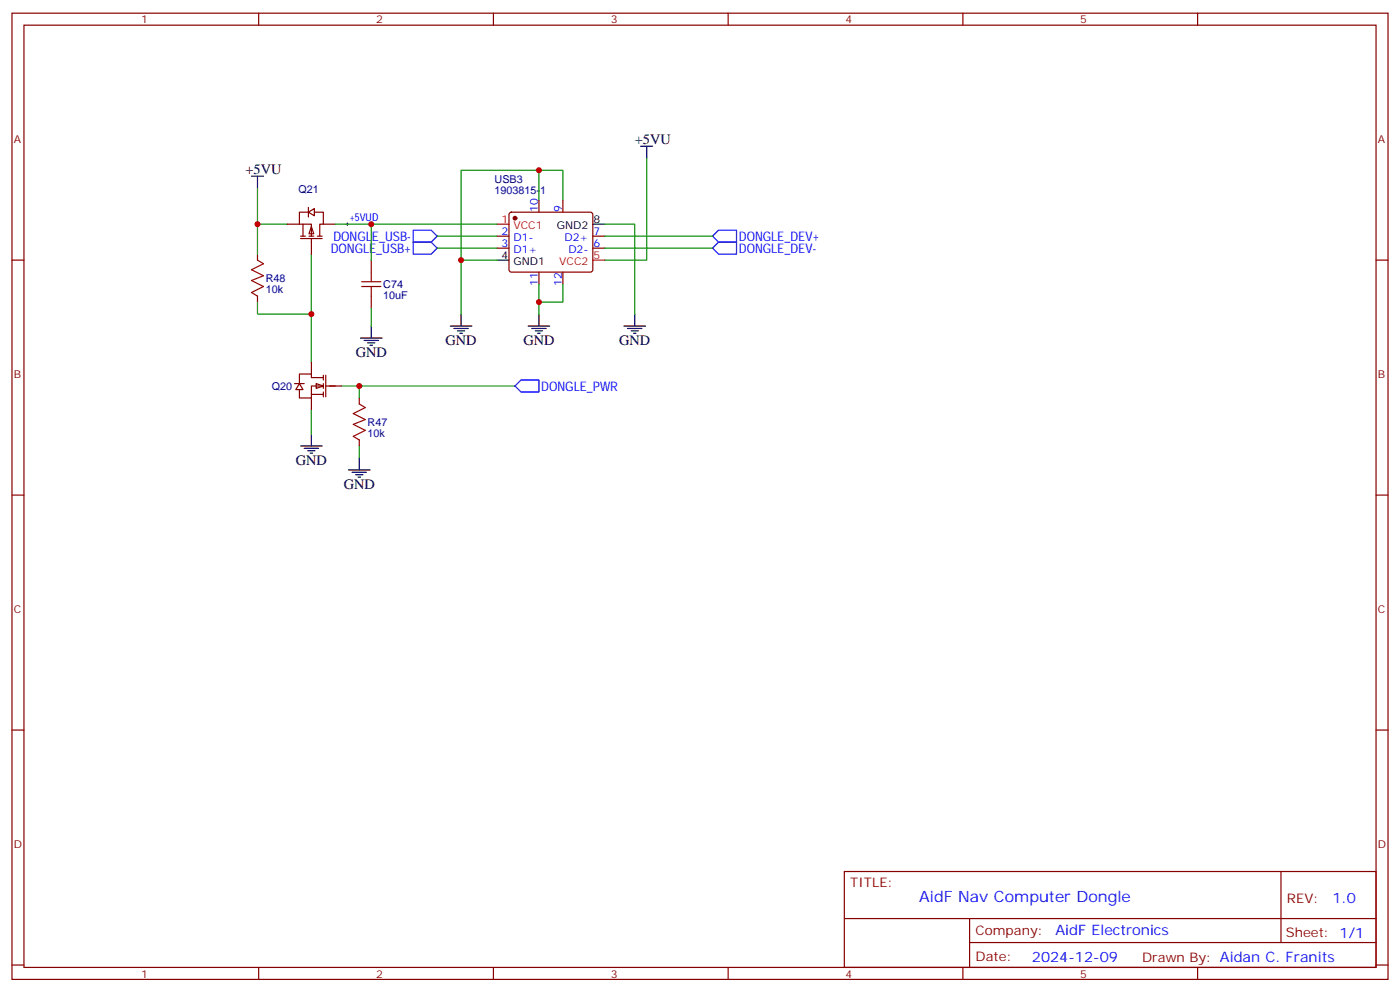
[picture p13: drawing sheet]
<svg xmlns="http://www.w3.org/2000/svg" width="412mm" height="292mm" viewBox="0 0 412 292" stroke-linecap="round" stroke-linejoin="round" font-family="sans-serif">
<defs><g id="words">
<text font-size="4.6" fill="#00f" x="270.8" y="265.5">AidF Nav Computer Dongle</text>
<g font-size="4.2">
<text x="187" y="42.3">+5VU</text>
<text x="72.3" y="51.2">+5VU</text>
<text x="131.2" y="101.6">GND</text>
<text x="154.2" y="101.6">GND</text>
<text x="182.4" y="101.6">GND</text>
<text x="104.8" y="105.1">GND</text>
<text x="87.1" y="136.9">GND</text>
<text x="101.2" y="143.9">GND</text>
</g>
<g font-size="4.2" fill="#00f">
<text x="392.5" y="265.7">1.0</text>
<text x="310.9" y="275.3">AidF Electronics</text>
<text x="304" y="283.1">2024-12-09</text>
</g>
<g font-size="3.9" fill="#00f">
<text x="98.2" y="70.8">DONGLE_USB-</text>
<text x="217.7" y="70.9">DONGLE_DEV+</text>
<text x="97.4" y="74.3">DONGLE_USB+</text>
<text x="217.7" y="74.4">DONGLE_DEV-</text>
<text x="159.5" y="115">DONGLE_PWR</text>
</g>
<g font-size="3.9" fill="#800">
<text x="250.5" y="261.1">TITLE:</text>
<text x="379.1" y="265.7">REV:</text>
<text x="287.4" y="275.3">Company:</text>
<text x="378.7" y="275.9">Sheet: 1/1</text>
<text x="287.4" y="282.9">Date:</text>
<text x="336.4" y="283">Drawn By: Aidan C. Franits</text>
</g>
<g font-size="3.2" fill="#800">
<text x="41.6" y="6.9">1</text>
<text x="110.8" y="6.9">2</text>
<text x="179.9" y="6.9">3</text>
<text x="249.1" y="6.9">4</text>
<text x="318.2" y="6.9">5</text>
<text x="4.1" y="42">A</text>
<text x="405.9" y="42">A</text>
<text x="4.1" y="111.1">B</text>
<text x="405.9" y="111.1">B</text>
<text x="4.1" y="180.3">C</text>
<text x="405.9" y="180.3">C</text>
<text x="4.1" y="249.4">D</text>
<text x="405.9" y="249.4">D</text>
<text x="41.6" y="287.7">1</text>
<text x="110.8" y="287.7">2</text>
<text x="179.9" y="287.7">3</text>
<text x="249.1" y="287.7">4</text>
<text x="318.2" y="287.7">5</text>
</g>
<g font-size="3.2" fill="#000080">
<text x="145.7" y="54">USB3</text>
<text x="87.9" y="56.8">Q21</text>
<text x="145.7" y="57.2">1903815-1</text>
<text x="78.3" y="83">R48</text>
<text x="78.3" y="86.2">10k</text>
<text x="112.9" y="88">10uF</text>
<text x="112.9" y="84.8">C74</text>
<text x="80.1" y="114.7">Q20</text>
<text x="108.3" y="125.3">R47</text>
<text x="108.3" y="128.5">10k</text>
</g>
<g font-size="3.2" fill="#00f">
<text x="103" y="65.1">+5VUD</text>
<text x="158.4" y="62.4" transform="rotate(-90 158.4 62.4)">10</text>
<text x="165.5" y="62.4" transform="rotate(-90 165.5 62.4)">9</text>
<text x="147.7" y="69.1">2</text>
<text x="151.2" y="70.9">D1-</text>
<text x="166.3" y="70.9">D2+</text>
<text x="174.8" y="69.1">7</text>
<text x="147.7" y="72.7">3</text>
<text x="151.2" y="74.4">D1+</text>
<text x="167.4" y="74.4">D2-</text>
<text x="174.8" y="72.7">6</text>
<text x="158.4" y="84.1" transform="rotate(-90 158.4 84.1)">11</text>
<text x="165.5" y="84.1" transform="rotate(-90 165.5 84.1)">12</text>
</g>
<g font-size="3.2" fill="#f00">
<text x="147.7" y="65.6">1</text>
<text x="151.2" y="67.4">VCC1</text>
<text x="164.7" y="78">VCC2</text>
<text x="174.8" y="76.2">5</text>
</g>
<g font-size="3.2">
<text x="174.8" y="65.6">8</text>
<text x="164" y="67.4">GND2</text>
<text x="147.7" y="76.2">4</text>
<text x="151.2" y="78">GND1</text>
</g>
</g></defs>
<g fill="none" stroke="#870000" stroke-width=".35">
<path d="M3.5 3.9h405.4v284.3h-405.4zM7.1 7.4h398.2v277.3h-398.2zM76.2 3.9v3.5M145.3 3.9v3.5M214.5 3.9v3.5M283.6 3.9v3.5M352.8 3.9v3.5M158.7 58.9v3.5M165.8 58.9v3.5M3.5 76.6h3.6M146.4 69.5h3.5M146.4 73h3.5"/>
<path d="M150.2 62.6l.4-.2h23.3l.5 .2 .2 .5v16.5l-.7 .5-23.5-.1-.5-.6v-16.3zM174.6 69.5h3.6M174.6 73h3.6M405.3 76.6h3.6M158.7 80.1v3.5M165.8 80.1v3.5M105.8 117.1v1.8M105.8 129.5v1.7M3.5 145.7h3.6M405.3 145.7h3.6M3.5 214.8h3.6M405.3 214.8h3.6"/>
<path d="M248.7 256.5h156.6v28.2h-156.6zM377.3 256.5v20.9M248.7 270.3h156.5M285.6 277.4h119.6M285.6 270.3v14.1M3.5 284h3.6M76.2 284.7v3.5M145.3 284.7v3.5M214.5 284.7v3.5M283.6 284.7v3.5M352.8 284.7v3.5M405.3 284h3.6"/>
</g>
<circle cx="151.7" cy="64.2" r=".53" fill="#870000" stroke="#870000" stroke-width=".35"/>
<path d="M146.4 66h3.5M174.6 76.6h3.6" fill="none" stroke="#f00" stroke-width=".35"/>
<g fill="none" stroke="#000" stroke-width=".35">
<path d="M74.1 51.9h3.5M75.8 51.9v3.5M188.7 43h3.6M190.5 43v3.6M146.4 76.6h3.5M174.6 66h3.6M132.6 96h6.4M133.7 96.7h4.2M134.8 97.4h2.1M135.5 98.1h.7M135.8 92.4v3.6M155.6 96h6.3"/>
<path d="M156.6 96.7h4.3M157.7 97.4h2.1M158.4 98.1h.7M158.7 92.4v3.6M183.8 96h6.3M184.9 96.7h4.2M185.9 97.4h2.1M186.6 98.1h.7M187 92.4v3.6M102.7 138.3h6.3M103.7 139h4.2M104.8 139.7h2.1"/>
<path d="M105.8 134.8v3.5M105.5 140.4h.7"/>
</g>
<g fill="none" stroke="#008700" stroke-width=".35">
<path d="M158.7 58.9v-8.8h-22.9v42.3M158.7 50.1h7.1v8.8M190.5 46.6v30h-12.3M91.7 74.8v31.7M135.8 76.6h10.6M178.2 66h8.8v26.4M178.2 69.5h31.7M178.2 73h31.7M158.7 83.6v8.8M165.8 83.6v5.3h-7.1M100.5 113.6h51.2M105.8 113.6v3.5"/>
<path d="M105.8 131.2v3.6"/>
</g>
<path d="M209.9 73l1.8-1.7h5.3v3.5h-5.3zM209.9 69.5l1.8-1.8h5.3v3.6h-5.3zM151.7 113.6l1.8-1.8h5.2v3.6h-5.2z" fill="none" stroke="#00f" stroke-width=".35"/>
<path d="M105.8 118.9l1.8 1-3.5 1.8 3.5 1.8-3.5 1.4 3.5 1.7-3.5 1.8 1.7 1.1" fill="none" stroke="#a10000" stroke-width=".35"/>
<g fill="#fff" stroke="#870000" stroke-width=".35">
<path d="M93.1 112.9l2.1 .7-2.1 .7z"/>
<path d="M88.2 112.9l1.1 1.8h-2.2z"/>
</g>
<g fill="none" stroke="#870000" stroke-width=".35">
<path d="M75.8 74.8v1.8M84.7 66h3.5M88.5 70.2h6.4M88.5 69.5h1.5M89.3 66v3.5M90.7 62.4h-2.5v3.6h3.5v3.5M91 69.5h1.4M91.7 66.7l.7 2.1h-1.4zM91.7 70.2v4.6M92.4 62.4h2.8v3.6h-1v3.5M93.5 69.5h1.4M95.2 66h3.6"/>
<path d="M75.8 87.1v1.8M86.8 112.9h2.8M91.7 116.1h3.5M91.7 106.5v3.6M91.7 117.1v3.5M95.2 111.1h-3.5v-1h-3.5v2.8M95.2 113.6h-3.5v3.5h-3.5v-2.4M95.2 110.4v1.4M95.2 112.9v1.4M95.2 115.4v1.4M96 110.4v6.4M96 113.6h4.5"/>
</g>
<path d="M88.5 131.2h6.4M89.6 131.9h4.2M90.7 132.6h2.1M91.4 133.3h.7M91.7 127.7v3.5" fill="none" stroke="#000" stroke-width=".35"/>
<path d="M75.8 55.4v10.6h8.9M91.7 120.6v7.1" fill="none" stroke="#008700" stroke-width=".35"/>
<path d="M75.8 76.6l1.8 1-3.5 1.8 3.5 1.7-3.5 1.4 3.5 1.8-3.5 1.8 1.7 1" fill="none" stroke="#a10000" stroke-width=".35"/>
<path d="M90.8 62.4l1.8-1v2.1z" fill="#fff" stroke="#870000" stroke-width=".35"/>
<path d="M90.8 61v2.9M109.4 76.6v3.5M109.4 87.1v3.6" fill="none" stroke="#870000" stroke-width=".35"/>
<path d="M75.8 66v8.8M98.8 66h47.6M109.4 66v10.6M128.8 69.5h17.6M128.8 73h17.6M75.8 88.9v3.5h15.9M109.4 90.7v5.3" fill="none" stroke="#008700" stroke-width=".35"/>
<path d="M102 66h.7M102.3 65.6v.7" fill="none" stroke="#000" stroke-width=".29"/>
<path d="M121.7 71.3h5.3l1.8 1.7-1.8 1.8h-5.3zM121.7 67.7h5.3l1.8 1.8-1.8 1.8h-5.3z" fill="none" stroke="#00f" stroke-width=".35"/>
<path d="M106.5 82.9h5.7M106.5 84.3h5.7M109.4 80.1v2.8M109.4 84.3v2.8" fill="none" stroke="#a10000" stroke-width=".35"/>
<path d="M106.2 99.5h6.3M109.4 96v3.5M107.2 100.2h4.3M108.3 100.9h2.1M109 101.6h.7" fill="none" stroke="#000" stroke-width=".35"/>
<g fill="#c00">
<circle cx="158.8" cy="88.9" r=".88"/>
<circle cx="158.8" cy="50.1" r=".88"/>
<circle cx="135.8" cy="76.6" r=".88"/>
<circle cx="105.8" cy="113.6" r=".88"/>
<circle cx="91.7" cy="92.4" r=".88"/>
<circle cx="75.8" cy="66" r=".88"/>
<circle cx="109.4" cy="66" r=".88"/>
</g>
<use href="#words"/>
</svg>
